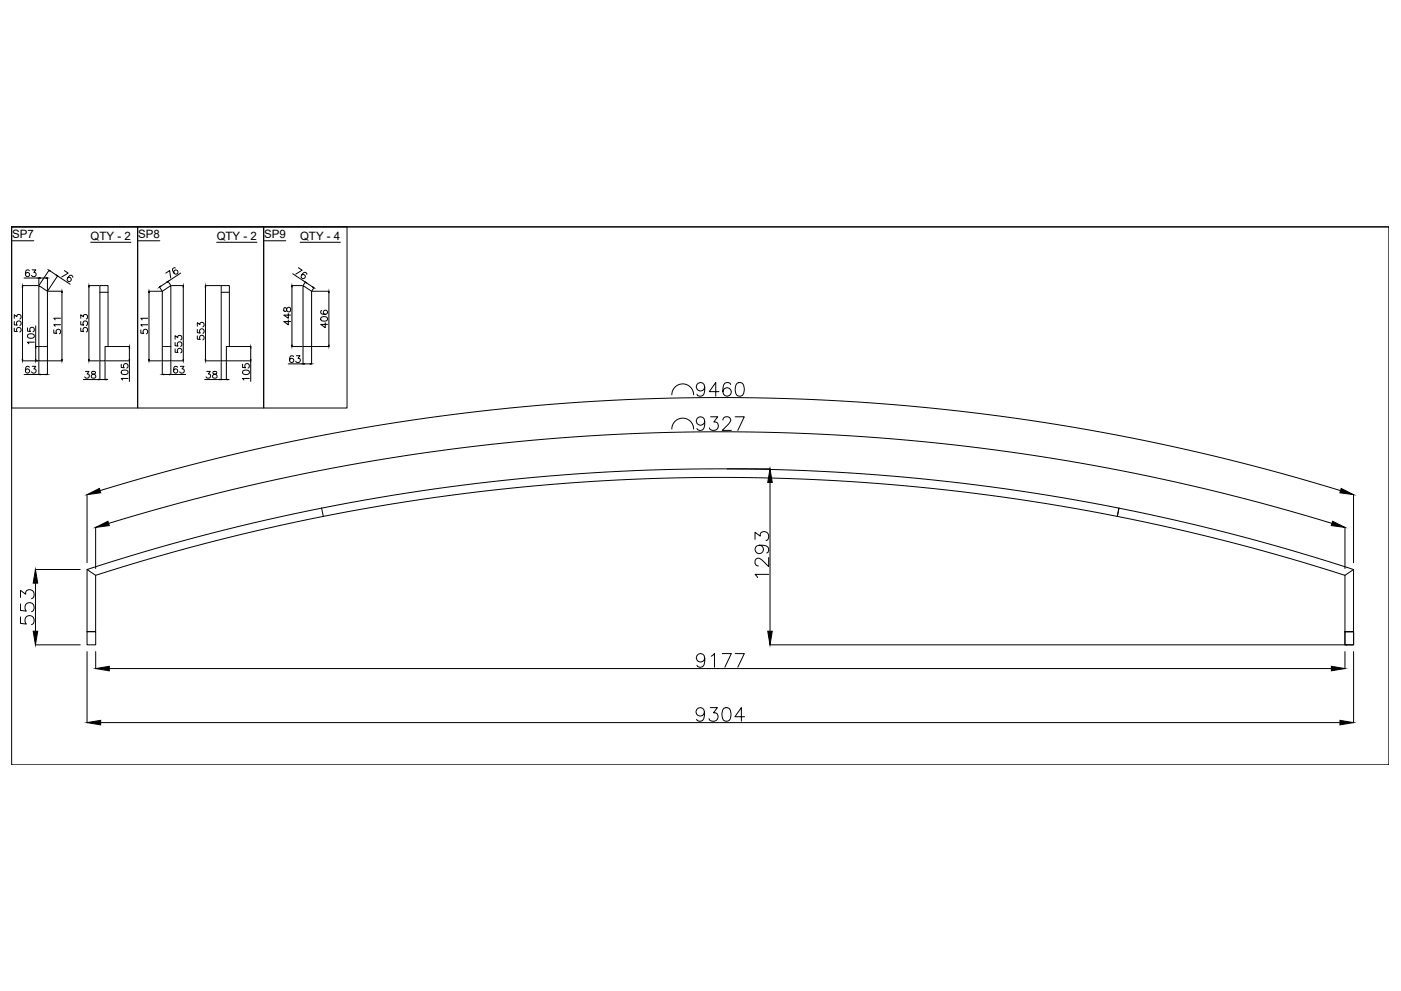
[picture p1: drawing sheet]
<svg xmlns="http://www.w3.org/2000/svg" width="594mm" height="420mm" viewBox="0 0 594 420" stroke-linecap="round" stroke-linejoin="round" font-family="sans-serif">
<defs><g id="words">
<g font-size="4.9">
<text x="5.1" y="101">SP7</text>
<text x="38.4" y="101.7">QTY - 2</text>
<text x="58.6" y="101">SP8</text>
<text x="91.9" y="101.7">QTY - 2</text>
<text x="112" y="101">SP9</text>
<text x="127.2" y="101.7">QTY - 4</text>
</g>
</g></defs>
<!-- layer: HIDDEN -->
<g fill="none" stroke="#000" stroke-width=".42">
<path d="M16.5 146.9h.3M17 146.9h.4M17.6 146.9h.3M18.1 146.9h.4M18.7 146.9h.3M19.2 146.9h.4M19.8 146.9h.3M68.8 146.9h.4M69.3 146.9h.4M69.9 146.9h.4M70.4 146.9h.4M71 146.9h.4"/>
<path d="M71.6 146.9h.3M72.1 146.9h.3"/>
</g>
<!-- layer: 0 -->
<g fill="none" stroke="#000" stroke-width=".42">
<path d="M4.9 96.2h53.5v76.8h-53.5zM4.9 96.2h584v228.1h-584zM4.9 96.2h584M58.4 96.2h53.4v76.8h-53.4zM111.8 96.2h35.4v76.8h-35.4zM5.1 102.1h9.2M10.2 117.9h6.3M12.4 114.8l-.1-.2a.93 .93 0 0 0-1.4 .4 1.69 1.69 0 0 0 .7 2.3 .89 .89 0 0 0 1-.8 .89 .89 0 0 0-.8-1 .89 .89 0 0 0-1 .8M13.7 114.4h1.5l-.8 1.1a.96 .96 0 0 1 .7 1.6 .96 .96 0 0 1-1.7-.3M16.5 117.8v3M17.1 117.9h2.4M20.1 117.8v5.4"/>
<path d="M20.8 114.5l-4.2 6.3M21.3 114.9l2.6 1.8M24.4 117l5.4 3.5M24.5 116.9l-4.2 6.4M27.3 114.7l1.6 1.1-2.7 1.6M30.8 117.6l.1-.3a.92 .92 0 0 0-1.4-.4 1.68 1.68 0 0 0-.7 2.3 .9 .9 0 0 0 1.3-.2 .9 .9 0 0 0-.2-1.2 .9 .9 0 0 0-1.3 .1M38.4 102.7h17.1M58.6 102.1h9.2M70.3 115.8l1.6-1.1 .5 3.2M70.8 119.6l-2.7 1.8M74.3 113.6l-.2-.1a.93 .93 0 0 0-.9 1.1l1 1.6a.89 .89 0 0 0 1.3-.7 .89 .89 0 0 0-1.1-1 .89 .89 0 0 0-.6 1.3M76.6 115.8l-5.4 3.5 1.1 1.5"/>
<path d="M91.9 102.7h17.1M112 102.1h9.2M124.1 116.1l5.4 3.5M126.5 113.5l1.6 1.1-2.7 1.6M127.2 102.7h17.1M129.5 119.5l-.9 1.3M129.9 119.9l2.7 1.8M130.1 116.3v-.3a.94 .94 0 0 0-1.4-.4 1.68 1.68 0 0 0-.7 2.4 .9 .9 0 0 0 1.3-.2 .9 .9 0 0 0-.2-1.3 .9 .9 0 0 0-1.2 .2M6.1 139.1v1.4l1.2 .1a1.02 1.02 0 0 1 0-1.5 1.02 1.02 0 0 1 1.5 .2 1.02 1.02 0 0 1-.4 1.4M6.1 136.3v1.4l1.2 .2a1.02 1.02 0 0 1 0-1.6 1.02 1.02 0 0 1 1.5 .2 1.02 1.02 0 0 1-.4 1.5M6.1 135v-1.5l1.1 .8a.96 .96 0 0 1 1.5-.7 .96 .96 0 0 1-.3 1.6M9.5 121.1h6.7"/>
<path d="M9.5 121.7v30.7M11.7 139v1.4l1.2 .1a1.02 1.02 0 0 1 0-1.5 1.02 1.02 0 0 1 1.5 .2 1.02 1.02 0 0 1-.4 1.5M15.1 138.2v8.7M16.5 121.1l3.6 2.4v29.5h-3.6zM20.4 123.5h5.9M22.8 139.9v1.3l1.3 .2a1.02 1.02 0 0 1-.1-1.6 1.02 1.02 0 0 1 1.6 .2 1.02 1.02 0 0 1-.4 1.5M25.7 137.7h-2.9l.6 .7M25.7 134.9h-2.9l.6 .7M26.3 124v28.4M34.2 139.1v1.4l1.3 .1a1.02 1.02 0 0 1 0-1.5 1.02 1.02 0 0 1 1.5 .2 1.02 1.02 0 0 1-.4 1.4M34.2 136.3v1.4l1.3 .2a1.02 1.02 0 0 1 0-1.6 1.02 1.02 0 0 1 1.5 .2 1.02 1.02 0 0 1-.4 1.5M34.2 135v-1.5l1.1 .8a.96 .96 0 0 1 1.6-.7 .96 .96 0 0 1-.3 1.6"/>
<path d="M37.6 121.1h4.5M37.7 121.7v30.7M42.4 121.1h3.4v25.8h-1.3v6.1h-2.1zM42.4 123.9h3.4M59.7 139.9v1.4l1.3 .1a1.02 1.02 0 0 1-.1-1.5 1.02 1.02 0 0 1 1.6 .1 1.02 1.02 0 0 1-.4 1.5M62.6 137.7h-2.9l.6 .7M62.6 134.9h-2.9l.6 .7M63.1 123.5h5.4M63.2 124.1v28.3M67.6 121.7l1.1 1.6M68.8 123.5l3.6-2.4v31.9h-3.6zM72.7 121.1h5.1"/>
<path d="M77.7 121.7v30.7M83.7 139.7v1.4l1.2 .1a1.02 1.02 0 0 1 0-1.5 1.02 1.02 0 0 1 1.5 .1 1.02 1.02 0 0 1-.4 1.5M83.7 138.3v-1.5l1.1 .8a.96 .96 0 0 1 1.5-.7 .96 .96 0 0 1-.3 1.7M87.1 121.1h6.4M87.1 121.7v30.7M93.8 121.1h3.5v25.8h-1.3v6.1h-2.2zM93.8 123.9h3.5M120.5 130.6a1.09 1.09 0 0 0 .2 1.5l.6-.2 .4-1.2 .6-.4a.96 .96 0 0 1 1 1 .96 .96 0 0 1-1 .9l-.6-.4-.4-1.2zM122.3 135.6v2.1l-2-1.4h2.9M122.3 132.9v2.1l-2-1.4h2.9M123.7 121.1h4.5M123.8 121.7v24.6"/>
<path d="M128.5 121.1l3.6 2.4v23.4h-3.6zM132.4 123.5h7.1M133.1 122l-.8 1.3M136.1 134.7l1.1-.5a1.24 1.24 0 0 1 1.7 1.1 1.56 1.56 0 0 1-1.6 .9 1.56 1.56 0 0 1-1.3-1.1zM136.4 131.6l-.3 .2a.94 .94 0 0 0 .4 1.3 1.69 1.69 0 0 0 2.4-.6 .89 .89 0 0 0-.8-1 .89 .89 0 0 0-1 .8 .89 .89 0 0 0 .8 1M137.9 136.9v2l-1.9-1.4h2.9M139.5 124.1v22.2M9.5 153h6.7M11.8 141.9l1.1-.4a1.24 1.24 0 0 1 1.6 1.1 1.56 1.56 0 0 1-1.5 .8 1.56 1.56 0 0 1-1.3-1.1zM12.4 155.7l-.1-.3a.93 .93 0 0 0-1.4 .5 1.69 1.69 0 0 0 .7 2.3 .89 .89 0 0 0 1-.8 .89 .89 0 0 0-.8-1 .89 .89 0 0 0-1 .8M13.7 155.3h1.5l-.8 1.1a.96 .96 0 0 1 .7 1.6 .96 .96 0 0 1-1.7-.4M14.5 145.1h-2.8l.5 .7"/>
<path d="M15.1 146.9h1.1M15.1 147.5v4.9M16.5 153.3v5.5h-6.3M17.1 158.8h2.4M20.1 153.3v5.5M20.4 153h5.9M36.2 157.5h1.5l-.8 1.1a.96 .96 0 0 1 .7 1.5 .96 .96 0 0 1-1.7-.3M37.6 153h4.5M39 157.6v.8l1.2 .4 .4 .6a.93 .93 0 0 1-1 1 .93 .93 0 0 1-.8-1.3l1.7-1-.2-.5zM42.4 153.3v7.7M44.5 153.3v7.7M44.8 153h10.1v8.7"/>
<path d="M44.8 146.9h10.1M51.4 154.4v1.4l1.2 .1a1.02 1.02 0 0 1 0-1.5 1.02 1.02 0 0 1 1.6 .2 1.02 1.02 0 0 1-.5 1.5M51.5 157.3l1.1-.4a1.24 1.24 0 0 1 1.7 1.1 1.56 1.56 0 0 1-1.5 .8 1.56 1.56 0 0 1-1.4-1.1zM54.9 147.5v4.9M63.1 153h5.4M68.8 153.3v5.5M69.4 158.8h2.5M72.4 153.3v5.5h6.3M72.7 153h5.1M74.2 148v1.3l1.3 .2a1.02 1.02 0 0 1 0-1.6 1.02 1.02 0 0 1 1.5 .2 1.02 1.02 0 0 1-.4 1.5M74.2 145.2v1.4l1.3 .1a1.02 1.02 0 0 1 0-1.5 1.02 1.02 0 0 1 1.5 .2 1.02 1.02 0 0 1-.4 1.5M74.2 143.8v-1.5l1.1 .9a.96 .96 0 0 1 1.6-.8 .96 .96 0 0 1-.3 1.7"/>
<path d="M75.3 155.7l-.2-.3a.94 .94 0 0 0-1.4 .5 1.69 1.69 0 0 0 .7 2.3 .9 .9 0 0 0 1-.8 .9 .9 0 0 0-.8-1 .9 .9 0 0 0-1 .8M76.5 155.3h1.5l-.8 1.1a.96 .96 0 0 1 .7 1.6 .96 .96 0 0 1-1.7-.4M83.7 142.4v1.4l1.2 .1a1.02 1.02 0 0 1 0-1.5 1.02 1.02 0 0 1 1.5 .2 1.02 1.02 0 0 1-.4 1.5M87.1 153h6.4M87.7 157.5h1.5l-.9 1.1a.96 .96 0 0 1 .8 1.5 .96 .96 0 0 1-1.7-.3M90.4 157.6v.8l1.2 .4 .5 .6a.96 .96 0 0 1-1 1 .96 .96 0 0 1-1-1l.4-.6 1.3-.4 .1-.5a1.09 1.09 0 0 0-1.5-.3zM93.8 153.3v7.7M96 153.3v7.7M96.3 153h10.1M96.3 146.9h10.1M102.9 154.4v1.4l1.2 .1a1.02 1.02 0 0 1 0-1.5 1.02 1.02 0 0 1 1.5 .2 1.02 1.02 0 0 1-.4 1.5M103 157.3l1.1-.4a1.24 1.24 0 0 1 1.6 1.1 1.55 1.55 0 0 1-1.5 .8 1.55 1.55 0 0 1-1.3-1.1z"/>
<path d="M106.3 147.5v4.9M106.3 153v8.7M122.2 154.3h6.3M123.7 146.9h4.5M124.5 151.2l-.2-.2a.94 .94 0 0 0-1.4 .4 1.69 1.69 0 0 0 .7 2.3 .9 .9 0 0 0 1-.8 .9 .9 0 0 0-.8-1 .9 .9 0 0 0-1 .8M125.7 150.8h1.5l-.8 1.1a.96 .96 0 0 1 .7 1.6 .96 .96 0 0 1-1.7-.3M128.5 147.2v7.1M129.1 154.3h2.4M132.1 147.2v7.1M132.4 146.9h7.1M35.4 160.9h6.4M42.4 160.9h2.1"/>
<path d="M45.1 160.9h.6M54.3 160.5h-2.9l.6 .6M86.8 160.9h6.4M93.8 160.9h2.2M96.6 160.9h.5M105.7 160.5h-2.8l.5 .6M284.9 167.4a4.6 4.6 0 0 1 4.6-4.6 4.6 4.6 0 0 1 4.6 4.6M298.8 164.1a1.79 1.79 0 0 1-2.4 1.5 1.79 1.79 0 0 1-.7-2.8 1.79 1.79 0 0 1 2.9 .2 5.2 5.2 0 0 1-.6 4.7 1.7 1.7 0 0 1-2.5-.6M298.8 178.6a1.79 1.79 0 0 1-2.4 1.6 1.79 1.79 0 0 1-.7-2.9 1.79 1.79 0 0 1 2.9 .2 5.2 5.2 0 0 1-.6 4.7 1.71 1.71 0 0 1-2.5-.5M301.3 176.7h3l-1.6 2.2a1.85 1.85 0 0 1 1.9 2.1 1.85 1.85 0 0 1-2.5 1.5l-.8-.3-.5-.8M304.9 166h-4.1l2.7-3.8v5.8M306.5 178.1l.6-1.1 1.6-.3a1.41 1.41 0 0 1 .9 2.2l-3.3 3.6h3.8"/>
<path d="M309.8 163a1.7 1.7 0 0 0-2.4-.5 4.5 4.5 0 0 0 0 5.2 1.79 1.79 0 0 0 2.6-.8 1.79 1.79 0 0 0-1.3-2.5 1.79 1.79 0 0 0-2.2 1.6M311.7 176.7h3.9l-2.7 5.8M312.6 162.5a1.88 1.88 0 0 1 2.7 .8 4.8 4.8 0 0 1-.5 4.4 1.88 1.88 0 0 1-2.8-.8 4.8 4.8 0 0 1 .6-4.4zM284.9 181.9a4.6 4.6 0 0 1 4.6-4.6 4.6 4.6 0 0 1 4.6 4.6M308.3 198.8h18.3M36.9 209.6v29M42.4 208a896.2 896.2 0 0 1 526 0M136.4 215.4a866.4 866.4 0 0 0-99.5 26.1l3.7 2.4M136.4 215.4a866.1 866.1 0 0 1 338.1 0l-.7 3.5a865.5 865.5 0 0 0-336.7 0M136.4 215.4l.7 3.5M137.1 218.9a865.4 865.4 0 0 0-96.5 25M326.5 204.5v63.1"/>
<path d="M574 209.6v29M40.6 223.6v17.4M46.1 221.9a885.2 885.2 0 0 1 518.7 0M320.2 228.7v-3l2.2 1.6a1.86 1.86 0 0 1 2.1-2 1.86 1.86 0 0 1 1.4 2.6l-.2 .8-.9 .5M322.1 231.2a1.79 1.79 0 0 1 1.5 2.4 1.79 1.79 0 0 1-2.8 .7 1.79 1.79 0 0 1 .2-2.9 5.2 5.2 0 0 1 4.7 .6 1.7 1.7 0 0 1-.6 2.5M325.9 236.4v3.8l-2.7-2.7a1.74 1.74 0 0 0-2.8-.3l-.2 1.7 .5 .8 .8 .3M570.3 223.6v17.4M8.7 256.1v2.7l2.5 .3a2.04 2.04 0 0 1-.1-3.1 2.04 2.04 0 0 1 3.1 .4 2.04 2.04 0 0 1-.8 3M8.7 253.3v-3l2.2 1.6a1.86 1.86 0 0 1 2.1-1.9 1.86 1.86 0 0 1 1.5 2.5l-.3 .8-.8 .6M15 241.5h19M15 247.2v20.4M36.9 241.5v26.3h3.7v-23.9"/>
<path d="M325.9 243.5h-5.7l1.1 1.4M574 241.5v26.3h-3.7v-23.9M574 241.5a866.8 866.8 0 0 0-99.5-26.1l-.7 3.5a865.4 865.4 0 0 1 96.5 25M574 241.5l-3.7 2.4M8.7 261.6v2.7l2.5 .3a2.04 2.04 0 0 1-.1-3.1 2.04 2.04 0 0 1 3.1 .4 2.04 2.04 0 0 1-.8 2.9M15 273.4h19M36.9 267.8h3.7v5.6h-3.7zM36.9 276.3v30.1M40.6 276.3v7.2M298.8 279a1.79 1.79 0 0 1-2.4 1.6 1.79 1.79 0 0 1-.7-2.9 1.79 1.79 0 0 1 2.9 .2 5.2 5.2 0 0 1-.6 4.7 1.7 1.7 0 0 1-2.5-.5M301.6 278.2l1.4-1.1v5.8M306.3 277.1h3.8l-2.7 5.8"/>
<path d="M311.8 277.1h3.8l-2.7 5.8M326.4 273.4h244.7M570.3 267.8h3.7v5.6h-3.7zM570.3 276.3v7.2M574 276.3v30.1M46.3 283.5h518.2M42.7 306.4h525.5M298.7 301.9a1.79 1.79 0 0 1-2.5 1.6 1.79 1.79 0 0 1-.7-2.8 1.79 1.79 0 0 1 2.9 .1 5.2 5.2 0 0 1-.5 4.7 1.7 1.7 0 0 1-2.5-.5M301.2 300h3l-1.6 2.2a1.85 1.85 0 0 1 1.9 2.1 1.85 1.85 0 0 1-2.5 1.5l-.8-.3-.6-.8M307 300.3a1.86 1.86 0 0 1 2.7 .8 4.8 4.8 0 0 1-.5 4.4 1.88 1.88 0 0 1-2.8-.8 4.8 4.8 0 0 1 .6-4.4zM315.8 303.9h-4.2l2.8-3.9v5.8"/>
</g>
<g fill="#000" stroke="#000" stroke-width=".42">
<path d="M16.5 117.9l.6 .1zM19.5 117.8l.6 .1zM20.8 114.6l.4 .4zM24 116.6l.4 .4zM70.7 119.5l.6-.2zM129.5 119.6l.4 .4zM9.5 121.1l-.1 .6zM26.3 123.5l.1 .5zM37.7 121.1l.1 .6zM63.2 123.5l.1 .6zM67.6 121.7l.5-.4zM77.7 121.1l.1 .6z"/>
<path d="M87.1 121.1l.1 .6zM123.8 121.1l.1 .6zM132.7 121.6l.4 .4zM139.5 123.5l-.1 .6zM9.4 152.4l.1 .6zM15 152.4l.1 .6zM15.1 146.9l.1 .6zM16.5 158.8l.6-.1zM19.5 158.7l.6 .1zM26.2 152.4l.1 .6zM37.6 152.4l.1 .6zM54.9 146.9l-.1 .6z"/>
<path d="M54.8 152.4l.1 .6zM63.1 152.4l.1 .6zM68.8 158.8l.6-.1zM71.9 158.7l.5 .1zM77.6 152.4l.1 .6zM87 152.4l.1 .6zM106.3 146.9l.1 .6zM106.2 152.4l.1 .6zM123.7 146.3l.1 .6zM128.5 154.3l.6 .1zM131.5 154.2l.6 .1zM139.4 146.3l.1 .6z"/>
<path d="M41.8 160.8l.6 .1zM44.5 160.9l.6-.1zM93.2 160.8l.6 .1zM96 160.9l.6-.1zM36.9 209.7l5.2-2.6 .6 1.8zM326.5 198.8l1 5.7h-1.9zM568.7 207.1l5.3 2.6-5.8-.8zM40.6 223.6l5.2-2.6 .6 1.8zM565.1 221l5.2 2.6-5.8-.8zM15 241.5l1 5.7h-1.9zM14.1 267.6h1.9l-1 5.8zM325.6 267.6h1.9l-1 5.8z"/>
<path d="M40.6 283.5l5.7-1v1.9zM564.5 282.5l5.8 1-5.8 .9zM36.9 306.4l5.8-1v1.9zM568.2 305.4l5.8 1-5.8 .9z"/>
</g>
<use href="#words"/>
</svg>
